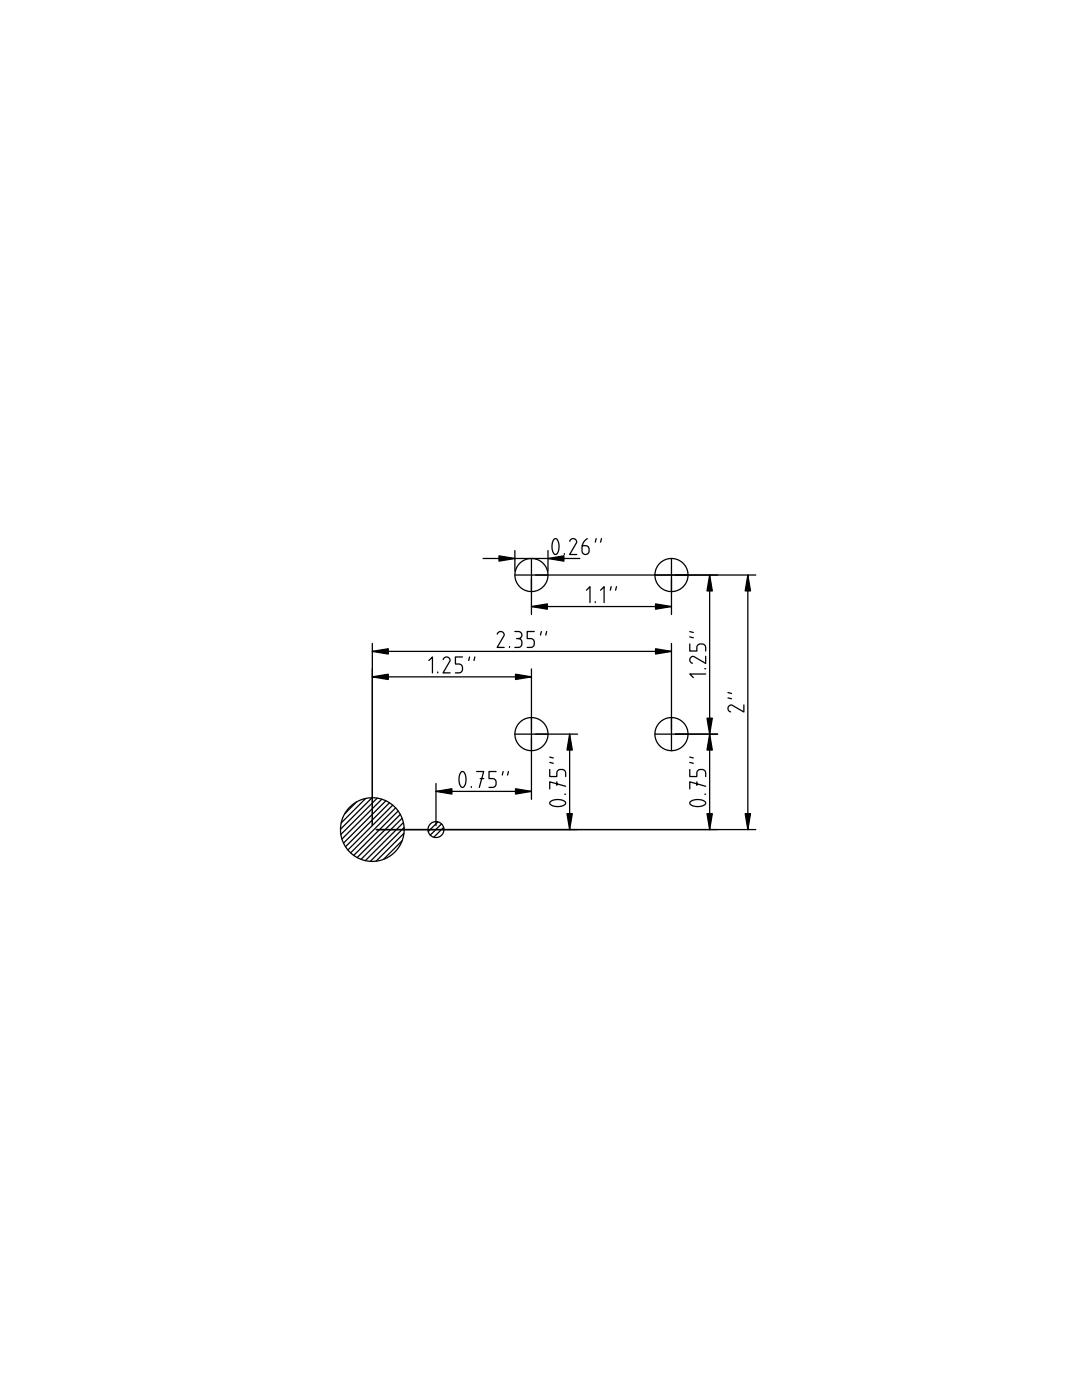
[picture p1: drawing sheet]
<svg xmlns="http://www.w3.org/2000/svg" width="216mm" height="279mm" viewBox="0 0 216 279" stroke-linecap="round" stroke-linejoin="round" font-family="sans-serif">
<g fill="none" stroke="#000" stroke-width=".25">
<path d="M96.4 111.5h19.3M102.7 109.9v4.1M102.7 114.8h48.1M106 111.5v11.1M109.3 109.9v4.1M110.6 107.6l.3-.1a2.29 2.29 0 0 1 0 3.2h-.1a2.46 2.46 0 0 1-.2-3.1zM112.6 110.5v.2M113.7 108a.69 .69 0 0 1 .8-.5 .69 .69 0 0 1 .5 .8l-1.3 2.4h1.4M117 117.8l.7-.7v3.2M117.2 107.5a2.44 2.44 0 0 0-1 2.7 .75 .75 0 0 0 1 .4 .75 .75 0 0 0 .3-1 .71 .71 0 0 0-.7-.7h-.6M119 107.5l-.2 .7M119.8 117.8l.7-.7v3.2"/>
<path d="M120 107.5l-.2 .7M122 117.1l-.2 .7M123 117.1l-.2 .7M134 111.5v11.1M141.6 114.8v50.8M149.2 114.8v50.8M74.3 135.1h31.7M74.3 128.4v36.4M74.3 130h59.7M85.6 131.8l.7-.7v3.2M87.3 134.1v.2M88.4 131.6a.69 .69 0 0 1 .8-.5 .69 .69 0 0 1 .6 .8l-1.4 2.4h1.4"/>
<path d="M92.3 131.1h-1.4v1.4h.7a.9 .9 0 0 1 .7 .9 .9 .9 0 0 1-.7 .9h-.7M93.7 131.1l-.2 .7M94.8 131.1l-.2 .7M99.2 126.6a.69 .69 0 0 1 .8-.6 .69 .69 0 0 1 .6 .9l-1.4 2.3h1.4M101.7 129v.2M102.7 126h.7a.71 .71 0 0 1 .7 .7 .71 .71 0 0 1-.7 .7 .9 .9 0 0 1 .8 .9 .9 .9 0 0 1-.8 .9h-.7M103.1 127.4h.3M106 121.1h28M106 133.5v26M106.6 126h-1.4v1.4h.7a.9 .9 0 0 1 .7 .9 .9 .9 0 0 1-.7 .9h-.7M108 126l-.2 .7M109.1 126l-.2 .7"/>
<path d="M118.8 120.1v.2M134 128.4v21.4M137.6 128.5v1.4h1.4v-.7a.9 .9 0 0 1 .9-.7 .9 .9 0 0 1 .9 .7v.7M137.6 127.1l.7 .2M137.6 126l.7 .2M140.6 133.5h.2M140.8 134.5h-3.2l.7 .7M140.8 131v1.4l-2.3-1.4a.69 .69 0 0 0-.9 .6 .69 .69 0 0 0 .6 .8M145.3 139.3l.7 .2M145.3 138.2l.7 .2M73 159.4l-4.9 4.8M74.2 159.2l-6.3 6.3"/>
<path d="M75.3 159.3l-7.3 7.2M76.2 159.5l-8 8M77 159.8l-8.5 8.5M87 157.9h19M87 156.4v8.4M92 154.1l.4-.1a2.29 2.29 0 0 1 0 3.1h-.2a2.46 2.46 0 0 1-.2-3zM94 157v.1M95.1 154h1.4l-.9 3.1M95.8 155.4h.7M99 154h-1.4v1.4h.7a.9 .9 0 0 1 .7 .9 .9 .9 0 0 1-.7 .8h-.7M100.4 154l-.2 .7M101.5 154l-.2 .7"/>
<path d="M102.7 146.5h12.6M109.7 153.6v1.4h1.4v-.7a.9 .9 0 0 1 .9-.8 .9 .9 0 0 1 .9 .8v.7M109.7 152.2l.7 .1M109.7 151.1l.7 .2M109.8 160a2.38 2.38 0 0 1 3.1 .2v.2a2.29 2.29 0 0 1-3.2-.1zM111.1 156v.7M112.7 158.5h.2M112.9 156.9l-3.2-.9v1.4M113.7 146.5v19.1M130.7 146.5h12.5M137.6 153.6v1.4h1.4v-.7a.9 .9 0 0 1 .9-.8 .9 .9 0 0 1 .9 .8v.7M137.6 152.2l.7 .1"/>
<path d="M137.6 151.1l.7 .2M137.8 160a2.38 2.38 0 0 1 3 .2v.2a2.29 2.29 0 0 1-3.2-.1zM139 156v.7M140.6 158.5h.2M140.8 156.9l-3.2-.9v1.4M148.4 140.7v1.4l-2.3-1.4a.69 .69 0 0 0-.8 .6 .69 .69 0 0 0 .5 .8M71.1 160l-2.3 2.4M75.1 165.6h75.7M77.7 160.2l-8.8 8.8M78.4 160.7l-9 8.9M78.9 161.2l-8.9 9M79.4 161.8l-8.8 8.9"/>
<path d="M79.9 162.5l-8.6 8.6M80.2 163.3l-8.2 8.2M80.2 167.8l-3.7 3.7M80.5 164.2l-7.6 7.6M80.6 166.3l-5.6 5.6M80.6 165.2l-6.7 6.7M87.4 164l-1.9 1.9M88.1 164.4l-2.2 2.3M88.5 165.1l-1.9 2"/>
<circle cx="106" cy="114.8" r="3.3"/>
<circle cx="134" cy="114.8" r="3.3"/>
<circle cx="106" cy="146.5" r="3.3"/>
<circle cx="134" cy="146.5" r="3.3"/>
<circle cx="74.3" cy="165.6" r="6.3"/>
<circle cx="87" cy="165.6" r="1.59"/>
</g>
<g fill="#000">
<path d="M99.6 110.9l3.1 .6-3.1 .5zM109.3 111.5l3.2-.6v1.1zM141.6 114.8l.5 3.1h-1zM149.2 114.8l.6 3.1h-1.1zM74.3 135.1l3.2-.5v1zM74.3 130l3.2-.5v1zM106 121.1l3.2-.6v1.1zM102.9 134.6l3.1 .5-3.1 .5zM130.8 129.5l3.2 .5-3.2 .5zM130.8 120.5l3.2 .6-3.2 .5zM87 157.9l3.2-.5v1.1zM102.9 157.4l3.1 .5-3.1 .6z"/>
<path d="M113.7 146.5l.5 3.2h-1.1zM141.1 143.3h1l-.5 3.2zM141.6 146.5l.5 3.2h-1zM113.1 162.4h1.1l-.5 3.2zM141.1 162.4h1l-.5 3.2zM148.7 162.4h1.1l-.6 3.2z"/>
</g>
<g fill="#000" stroke="#000" stroke-width=".25">
<path d="M99.6 110.9l3.1 .6-3.1 .5zM109.3 111.5l3.2-.6v1.1zM141.6 114.8l.5 3.1h-1zM149.2 114.8l.6 3.1h-1.1zM74.3 135.1l3.2-.5v1zM74.3 130l3.2-.5v1zM106 121.1l3.2-.6v1.1zM102.9 134.6l3.1 .5-3.1 .5zM130.8 129.5l3.2 .5-3.2 .5zM130.8 120.5l3.2 .6-3.2 .5zM87 157.9l3.2-.5v1.1zM102.9 157.4l3.1 .5-3.1 .6z"/>
<path d="M113.7 146.5l.5 3.2h-1.1zM141.1 143.3h1l-.5 3.2zM141.6 146.5l.5 3.2h-1zM113.1 162.4h1.1l-.5 3.2zM141.1 162.4h1l-.5 3.2zM148.7 162.4h1.1l-.6 3.2z"/>
</g>
</svg>
